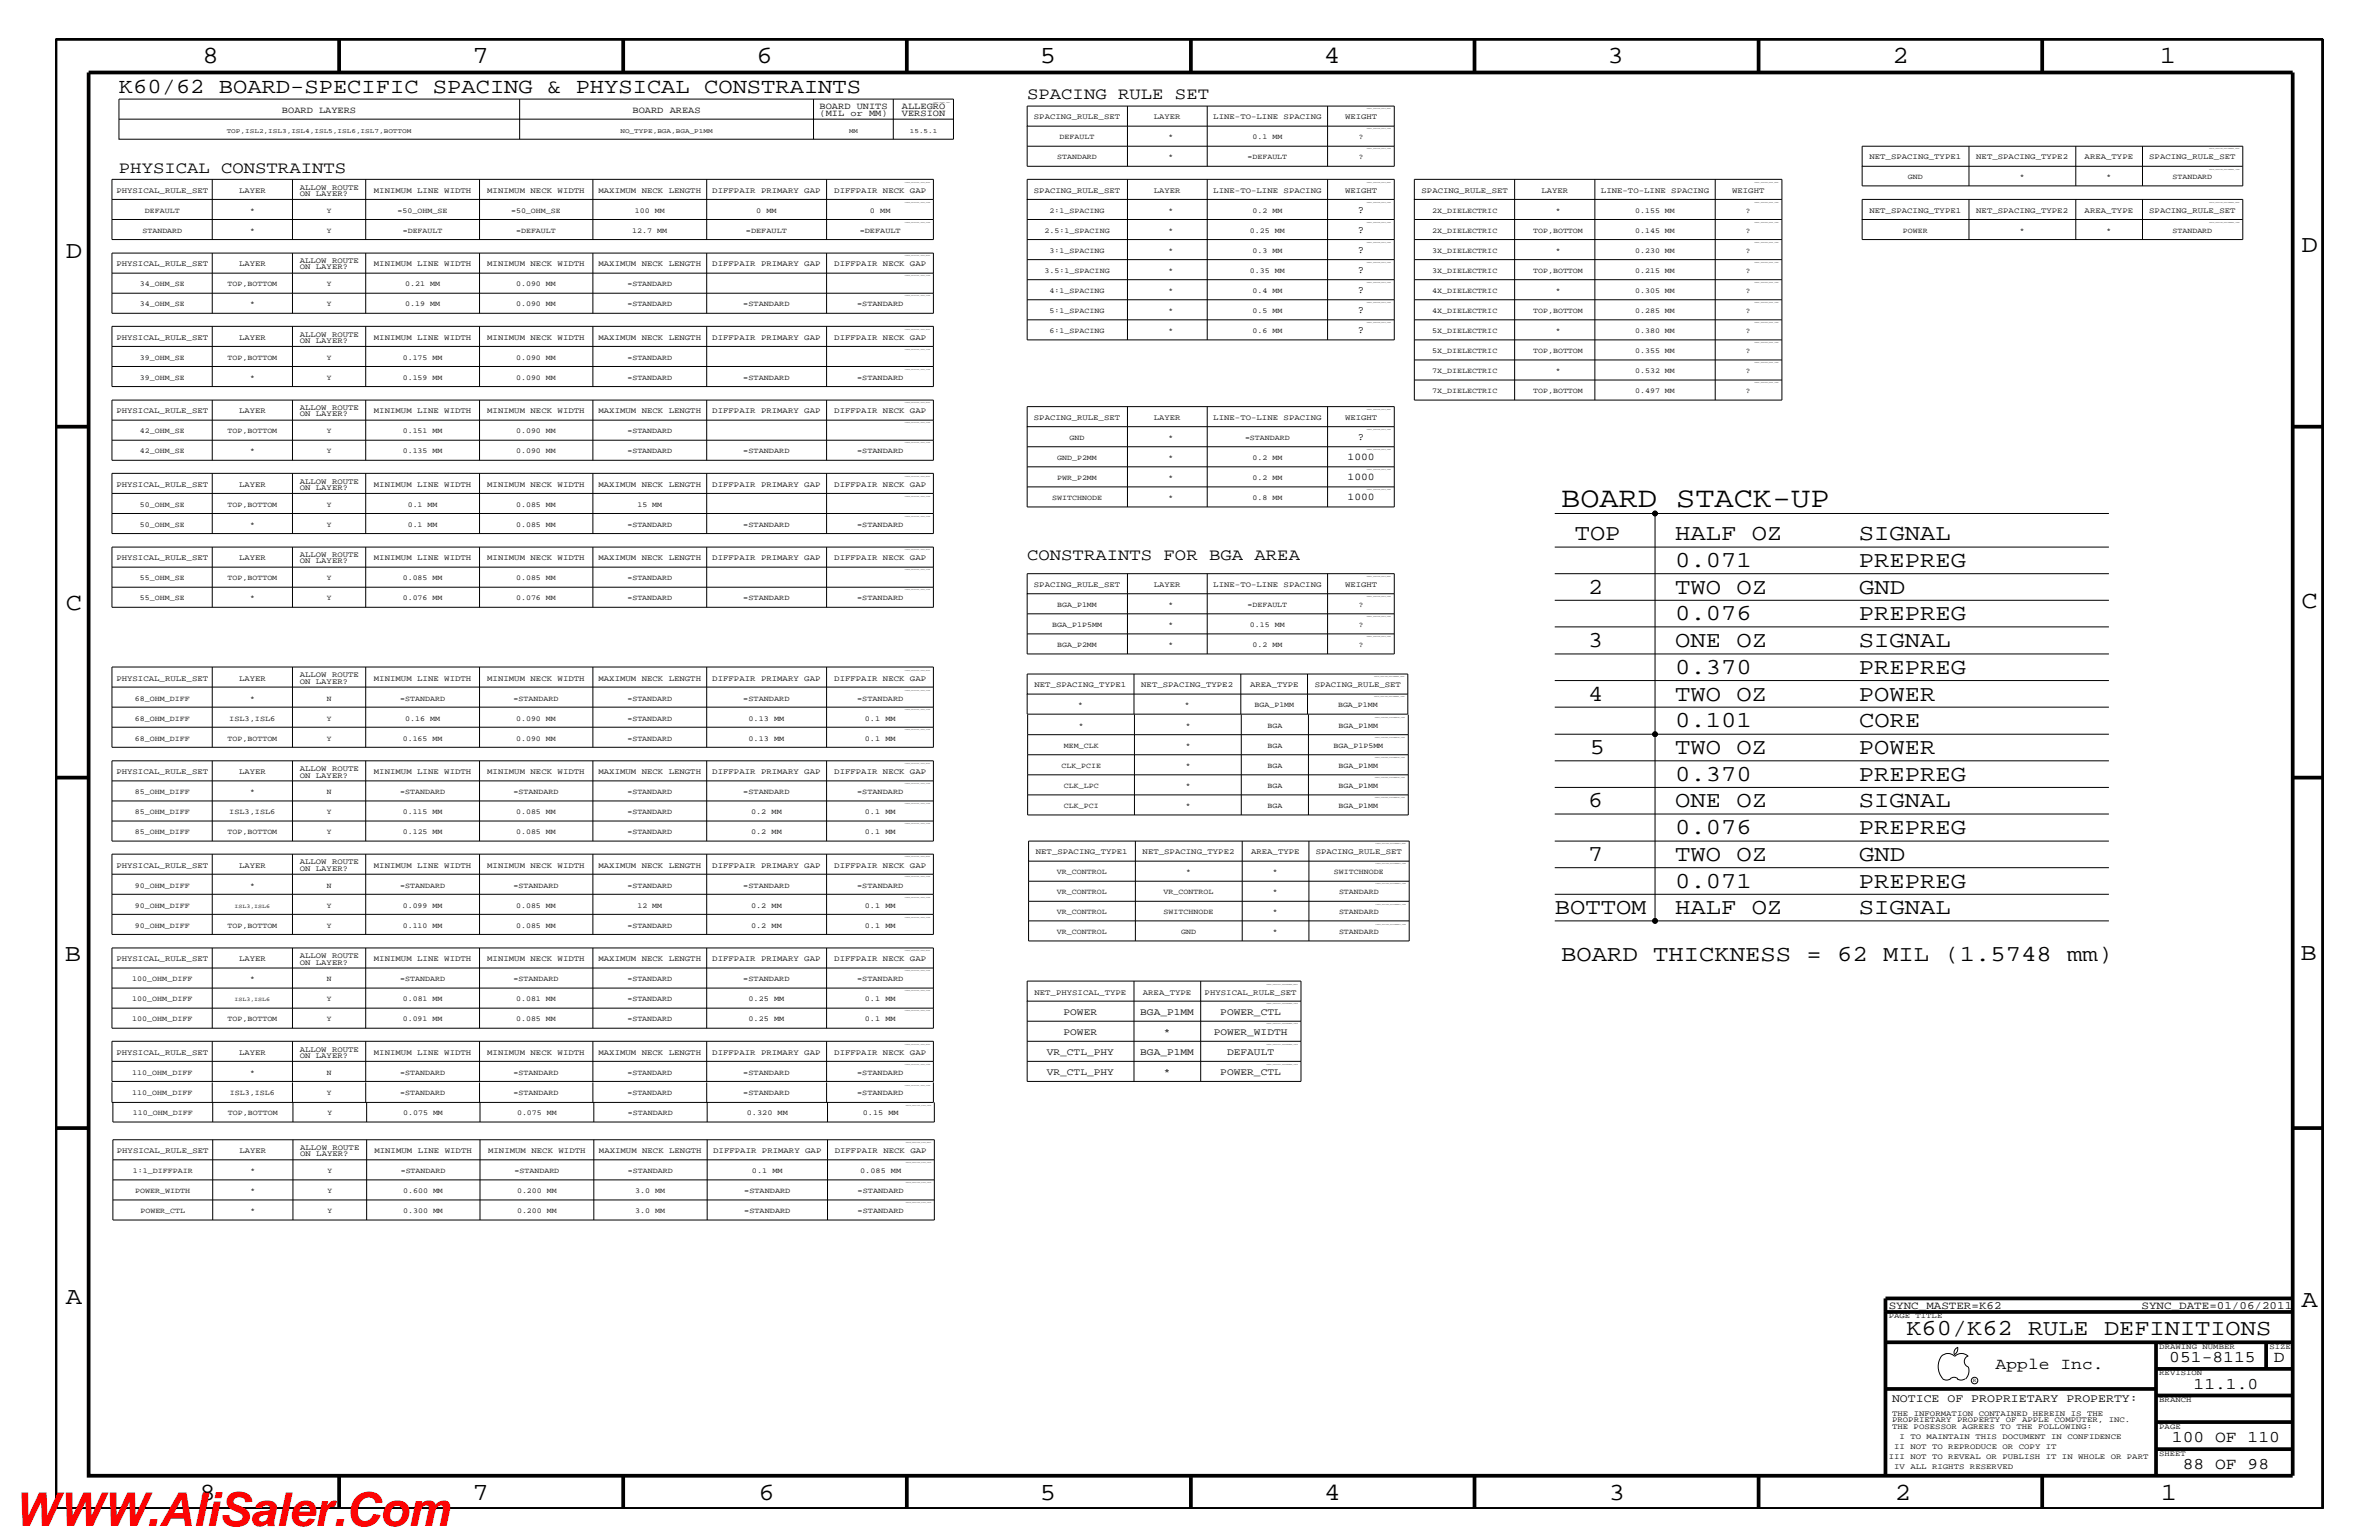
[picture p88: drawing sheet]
<svg xmlns="http://www.w3.org/2000/svg" width="432mm" height="279mm" viewBox="0 0 432 279" stroke-linecap="round" stroke-linejoin="round" font-family="sans-serif">
<defs><g id="words">
<text font-size="8.5" fill="#f00" x="2.5" y="276.8">WWW.AliSaler.Com</text>
<text font-size="5.2" x="283.4" y="92">BOARD STACK-UP</text>
<g font-size="4.5">
<text x="36.7" y="11.5">8</text>
<text x="85.8" y="11.5">7</text>
<text x="137.3" y="11.5">6</text>
<text x="188.7" y="11.5">5</text>
<text x="240.3" y="11.5">4</text>
<text x="291.8" y="11.5">3</text>
<text x="343.5" y="11.5">2</text>
<text x="392" y="11.5">1</text>
<text x="11.9" y="46.8">D</text>
<text x="417.8" y="45.7">D</text>
<text x="11.9" y="110.6">C</text>
<text x="417.7" y="110.3">C</text>
<text x="11.8" y="174.3">B</text>
<text x="417.6" y="174.2">B</text>
<text x="11.9" y="236.7">A</text>
<text x="417.7" y="237.1">A</text>
<text x="36.2" y="272.1">8</text>
<text x="85.8" y="272.1">7</text>
<text x="137.7" y="272.1">6</text>
<text x="188.7" y="272.1">5</text>
<text x="240.4" y="272.1">4</text>
<text x="292" y="272.1">3</text>
<text x="343.9" y="272.1">2</text>
<text x="392.2" y="272.1">1</text>
</g>
<g font-size="4.1">
<text x="285.8" y="98">TOP</text>
<text x="304" y="98">HALF OZ</text>
<text x="337.4" y="98">SIGNAL</text>
<text x="288.3" y="107.7">2</text>
<text x="304" y="102.9">0.071</text>
<text x="304" y="107.7">TWO OZ</text>
<text x="337.4" y="102.9">PREPREG</text>
<text x="337.4" y="107.7">GND</text>
<text x="304" y="112.6">0.076</text>
<text x="337.4" y="112.6">PREPREG</text>
<text x="288.3" y="117.4">3</text>
<text x="304" y="117.4">ONE OZ</text>
<text x="337.4" y="117.4">SIGNAL</text>
<text x="304" y="122.3">0.370</text>
<text x="337.4" y="122.3">PREPREG</text>
<text x="288.3" y="127.1">4</text>
<text x="304" y="131.9">0.101</text>
<text x="304" y="127.1">TWO OZ</text>
<text x="337.4" y="127.1">POWER</text>
<text x="337.4" y="131.9">CORE</text>
<text x="288.6" y="136.8">5</text>
<text x="304" y="136.8">TWO OZ</text>
<text x="337.4" y="136.8">POWER</text>
<text x="304" y="141.7">0.370</text>
<text x="337.4" y="141.7">PREPREG</text>
<text x="288.3" y="146.5">6</text>
<text x="304" y="146.5">ONE OZ</text>
<text x="337.4" y="146.5">SIGNAL</text>
<text x="304" y="151.3">0.076</text>
<text x="337.4" y="151.3">PREPREG</text>
<text x="288.3" y="156.2">7</text>
<text x="304" y="161.1">0.071</text>
<text x="304" y="156.2">TWO OZ</text>
<text x="337.4" y="161.1">PREPREG</text>
<text x="337.4" y="156.2">GND</text>
<text x="282.2" y="165.9">BOTTOM</text>
<text x="304" y="165.9">HALF OZ</text>
<text x="337.4" y="165.9">SIGNAL</text>
<text x="283.4" y="174.4">BOARD THICKNESS = 62 MIL (1.5748 mm)</text>
<text x="346" y="242.3">K60/K62 RULE DEFINITIONS</text>
</g>
<text font-size="3.9" x="21.6" y="16.8">K60/62 BOARD-SPECIFIC SPACING &amp; PHYSICAL CONSTRAINTS</text>
<g font-size="3">
<text x="186.4" y="18">SPACING RULE SET</text>
<text x="21.6" y="31.4">PHYSICAL CONSTRAINTS</text>
<text x="186.4" y="101.6">CONSTRAINTS FOR BGA AREA</text>
<text x="362.2" y="248.4">Apple Inc.</text>
<text x="393.7" y="247.1">051-8115</text>
<text x="398.1" y="252">11.1.0</text>
<text x="412.7" y="247.1">D</text>
<text x="394.2" y="261.6">100 OF 110</text>
<text x="396.2" y="266.6">88 OF 98</text>
</g>
<text font-size="2.1" x="343.4" y="254.4">NOTICE OF PROPRIETARY PROPERTY:</text>
<g font-size="2">
<text x="342.8" y="237.4">SYNC_MASTER=K62</text>
<text x="388.7" y="237.4">SYNC_DATE=01/06/2011</text>
</g>
<g font-size="1.9">
<text x="246.5" y="38.6">?</text>
<text x="246.5" y="45.9">?</text>
<text x="246.5" y="42.3">?</text>
<text x="246.5" y="53.2">?</text>
<text x="246.5" y="49.6">?</text>
<text x="246.5" y="56.8">?</text>
<text x="246.5" y="60.4">?</text>
<text x="244.6" y="83.5">1000</text>
<text x="246.5" y="79.9">?</text>
<text x="244.6" y="87.1">1000</text>
<text x="244.6" y="90.7">1000</text>
</g>
<g font-size="1.8">
<text x="193" y="184.1">POWER</text>
<text x="207" y="184.1">BGA_P1MM</text>
<text x="221.5" y="184.1">POWER_CTL</text>
<text x="190" y="191.4">VR_CTL_PHY</text>
<text x="193" y="187.7">POWER</text>
<text x="207" y="191.4">BGA_P1MM</text>
<text x="211.2" y="187.7">*</text>
<text x="220.3" y="187.7">POWER_WIDTH</text>
<text x="222.7" y="191.4">DEFAULT</text>
<text x="190" y="195">VR_CTL_PHY</text>
<text x="211.2" y="195">*</text>
<text x="221.5" y="195">POWER_CTL</text>
</g>
<g font-size="1.7">
<text x="51.2" y="20.4">BOARD LAYERS</text>
<text x="114.8" y="20.4">BOARD AREAS</text>
<text x="148.8" y="21">(MIL or MM)</text>
<text x="148.8" y="19.8">BOARD UNITS</text>
<text x="163.7" y="21">VERSION</text>
<text x="163.7" y="19.8">ALLEGRO</text>
</g>
<g font-size="1.4">
<text x="187.7" y="21.6">SPACING_RULE_SET</text>
<text x="209.4" y="21.6">LAYER</text>
<text x="220.2" y="21.6">LINE-TO-LINE SPACING</text>
<text x="244.1" y="21.6">WEIGHT</text>
<text x="191.9" y="28.9">STANDARD</text>
<text x="192.3" y="25.3">DEFAULT</text>
<text x="212.1" y="28.9">*</text>
<text x="212.1" y="25.3">*</text>
<text x="226.4" y="28.9">=DEFAULT</text>
<text x="227.3" y="25.3">0.1 MM</text>
<text x="246.6" y="25.3">?</text>
<text x="246.6" y="28.9">?</text>
<text x="339.3" y="28.9">NET_SPACING_TYPE1</text>
<text x="358.7" y="28.9">NET_SPACING_TYPE2</text>
<text x="378.4" y="28.9">AREA_TYPE</text>
<text x="390.1" y="28.9">SPACING_RULE_SET</text>
<text x="21.1" y="35">PHYSICAL_RULE_SET</text>
<text x="43.4" y="35">LAYER</text>
<text x="54.4" y="34.4">ALLOW ROUTE</text>
<text x="54.4" y="35.6">ON LAYER?</text>
<text x="67.9" y="35">MINIMUM LINE WIDTH</text>
<text x="88.4" y="35">MINIMUM NECK WIDTH</text>
<text x="108.6" y="35">MAXIMUM NECK LENGTH</text>
<text x="129.3" y="35">DIFFPAIR PRIMARY GAP</text>
<text x="151.4" y="35">DIFFPAIR NECK GAP</text>
<text x="187.7" y="35">SPACING_RULE_SET</text>
<text x="209.4" y="35">LAYER</text>
<text x="220.2" y="35">LINE-TO-LINE SPACING</text>
<text x="244.1" y="35">WEIGHT</text>
<text x="258" y="35">SPACING_RULE_SET</text>
<text x="279.8" y="35">LAYER</text>
<text x="290.6" y="35">LINE-TO-LINE SPACING</text>
<text x="314.4" y="35">WEIGHT</text>
<text x="346.3" y="32.5">GND</text>
<text x="366.6" y="32.5">*</text>
<text x="382.4" y="32.5">*</text>
<text x="394.3" y="32.5">STANDARD</text>
<text x="26.3" y="38.6">DEFAULT</text>
<text x="45.4" y="38.6">*</text>
<text x="59.4" y="38.6">Y</text>
<text x="72.2" y="38.6">=50_OHM_SE</text>
<text x="92.8" y="38.6">=50_OHM_SE</text>
<text x="115.2" y="38.6">100 MM</text>
<text x="137.2" y="38.6">0 MM</text>
<text x="157.9" y="38.6">0 MM</text>
<text x="190.5" y="38.6">2:1_SPACING</text>
<text x="212.1" y="38.6">*</text>
<text x="227.3" y="38.6">0.2 MM</text>
<text x="259.9" y="38.6">2X_DIELECTRIC</text>
<text x="282.4" y="38.6">*</text>
<text x="296.8" y="38.6">0.155 MM</text>
<text x="316.9" y="38.6">?</text>
<text x="339.3" y="38.6">NET_SPACING_TYPE1</text>
<text x="358.7" y="38.6">NET_SPACING_TYPE2</text>
<text x="378.4" y="38.6">AREA_TYPE</text>
<text x="390.1" y="38.6">SPACING_RULE_SET</text>
<text x="25.9" y="42.3">STANDARD</text>
<text x="45.4" y="42.3">*</text>
<text x="54.4" y="47.7">ALLOW ROUTE</text>
<text x="59.4" y="42.3">Y</text>
<text x="73.1" y="42.3">=DEFAULT</text>
<text x="93.7" y="42.3">=DEFAULT</text>
<text x="114.8" y="42.3">12.7 MM</text>
<text x="135.4" y="42.3">=DEFAULT</text>
<text x="156" y="42.3">=DEFAULT</text>
<text x="189.6" y="42.3">2.5:1_SPACING</text>
<text x="190.5" y="45.9">3:1_SPACING</text>
<text x="212.1" y="45.9">*</text>
<text x="212.1" y="42.3">*</text>
<text x="226.9" y="42.3">0.25 MM</text>
<text x="227.3" y="45.9">0.3 MM</text>
<text x="259.9" y="42.3">2X_DIELECTRIC</text>
<text x="259.9" y="45.9">3X_DIELECTRIC</text>
<text x="278.3" y="42.3">TOP,BOTTOM</text>
<text x="282.4" y="45.9">*</text>
<text x="296.8" y="42.3">0.145 MM</text>
<text x="296.8" y="45.9">0.230 MM</text>
<text x="316.9" y="45.9">?</text>
<text x="316.9" y="42.3">?</text>
<text x="345.4" y="42.3">POWER</text>
<text x="366.6" y="42.3">*</text>
<text x="382.4" y="42.3">*</text>
<text x="394.3" y="42.3">STANDARD</text>
<text x="21.1" y="48.3">PHYSICAL_RULE_SET</text>
<text x="25.4" y="51.9">34_OHM_SE</text>
<text x="41.3" y="51.9">TOP,BOTTOM</text>
<text x="43.4" y="48.3">LAYER</text>
<text x="54.4" y="48.9">ON LAYER?</text>
<text x="59.4" y="51.9">Y</text>
<text x="67.9" y="48.3">MINIMUM LINE WIDTH</text>
<text x="73.5" y="51.9">0.21 MM</text>
<text x="88.4" y="48.3">MINIMUM NECK WIDTH</text>
<text x="93.7" y="51.9">0.090 MM</text>
<text x="108.6" y="48.3">MAXIMUM NECK LENGTH</text>
<text x="113.9" y="51.9">=STANDARD</text>
<text x="129.3" y="48.3">DIFFPAIR PRIMARY GAP</text>
<text x="151.4" y="48.3">DIFFPAIR NECK GAP</text>
<text x="189.6" y="49.6">3.5:1_SPACING</text>
<text x="190.5" y="53.2">4:1_SPACING</text>
<text x="212.1" y="53.2">*</text>
<text x="212.1" y="49.6">*</text>
<text x="226.9" y="49.6">0.35 MM</text>
<text x="227.3" y="53.2">0.4 MM</text>
<text x="259.9" y="49.6">3X_DIELECTRIC</text>
<text x="259.9" y="53.2">4X_DIELECTRIC</text>
<text x="278.3" y="49.6">TOP,BOTTOM</text>
<text x="282.4" y="53.2">*</text>
<text x="296.8" y="49.6">0.215 MM</text>
<text x="296.8" y="53.2">0.305 MM</text>
<text x="316.9" y="53.2">?</text>
<text x="316.9" y="49.6">?</text>
<text x="25.4" y="55.6">34_OHM_SE</text>
<text x="45.4" y="55.6">*</text>
<text x="59.4" y="55.6">Y</text>
<text x="73.5" y="55.6">0.19 MM</text>
<text x="93.7" y="55.6">0.090 MM</text>
<text x="113.9" y="55.6">=STANDARD</text>
<text x="134.9" y="55.6">=STANDARD</text>
<text x="155.6" y="55.6">=STANDARD</text>
<text x="190.5" y="56.8">5:1_SPACING</text>
<text x="212.1" y="56.8">*</text>
<text x="227.3" y="56.8">0.5 MM</text>
<text x="259.9" y="56.8">4X_DIELECTRIC</text>
<text x="278.3" y="56.8">TOP,BOTTOM</text>
<text x="296.8" y="56.8">0.285 MM</text>
<text x="316.9" y="56.8">?</text>
<text x="21.1" y="61.7">PHYSICAL_RULE_SET</text>
<text x="25.4" y="65.3">39_OHM_SE</text>
<text x="41.3" y="65.3">TOP,BOTTOM</text>
<text x="43.4" y="61.7">LAYER</text>
<text x="54.4" y="61.1">ALLOW ROUTE</text>
<text x="54.4" y="62.3">ON LAYER?</text>
<text x="59.4" y="65.3">Y</text>
<text x="67.9" y="61.7">MINIMUM LINE WIDTH</text>
<text x="73.1" y="65.3">0.175 MM</text>
<text x="88.4" y="61.7">MINIMUM NECK WIDTH</text>
<text x="93.7" y="65.3">0.090 MM</text>
<text x="108.6" y="61.7">MAXIMUM NECK LENGTH</text>
<text x="113.9" y="65.3">=STANDARD</text>
<text x="129.3" y="61.7">DIFFPAIR PRIMARY GAP</text>
<text x="151.4" y="61.7">DIFFPAIR NECK GAP</text>
<text x="190.5" y="60.4">6:1_SPACING</text>
<text x="212.1" y="60.4">*</text>
<text x="227.3" y="60.4">0.6 MM</text>
<text x="259.9" y="60.4">5X_DIELECTRIC</text>
<text x="259.9" y="64">5X_DIELECTRIC</text>
<text x="278.3" y="64">TOP,BOTTOM</text>
<text x="282.4" y="60.4">*</text>
<text x="296.8" y="60.4">0.380 MM</text>
<text x="296.8" y="64">0.355 MM</text>
<text x="316.9" y="60.4">?</text>
<text x="316.9" y="64">?</text>
<text x="25.4" y="68.9">39_OHM_SE</text>
<text x="45.4" y="68.9">*</text>
<text x="59.4" y="68.9">Y</text>
<text x="73.1" y="68.9">0.159 MM</text>
<text x="93.7" y="68.9">0.090 MM</text>
<text x="113.9" y="68.9">=STANDARD</text>
<text x="134.9" y="68.9">=STANDARD</text>
<text x="155.6" y="68.9">=STANDARD</text>
<text x="259.9" y="67.7">7X_DIELECTRIC</text>
<text x="259.9" y="71.3">7X_DIELECTRIC</text>
<text x="278.3" y="71.3">TOP,BOTTOM</text>
<text x="282.4" y="67.7">*</text>
<text x="296.8" y="67.7">0.532 MM</text>
<text x="296.8" y="71.3">0.497 MM</text>
<text x="316.9" y="67.7">?</text>
<text x="316.9" y="71.3">?</text>
<text x="21.1" y="75">PHYSICAL_RULE_SET</text>
<text x="43.4" y="75">LAYER</text>
<text x="54.4" y="74.4">ALLOW ROUTE</text>
<text x="54.4" y="75.6">ON LAYER?</text>
<text x="67.9" y="75">MINIMUM LINE WIDTH</text>
<text x="88.4" y="75">MINIMUM NECK WIDTH</text>
<text x="108.6" y="75">MAXIMUM NECK LENGTH</text>
<text x="129.3" y="75">DIFFPAIR PRIMARY GAP</text>
<text x="151.4" y="75">DIFFPAIR NECK GAP</text>
<text x="187.7" y="76.2">SPACING_RULE_SET</text>
<text x="209.4" y="76.2">LAYER</text>
<text x="220.2" y="76.2">LINE-TO-LINE SPACING</text>
<text x="244.1" y="76.2">WEIGHT</text>
<text x="25.4" y="78.6">42_OHM_SE</text>
<text x="25.4" y="82.2">42_OHM_SE</text>
<text x="41.3" y="78.6">TOP,BOTTOM</text>
<text x="45.4" y="82.2">*</text>
<text x="59.4" y="82.2">Y</text>
<text x="59.4" y="78.6">Y</text>
<text x="73.1" y="82.2">0.135 MM</text>
<text x="73.1" y="78.6">0.151 MM</text>
<text x="93.7" y="82.2">0.090 MM</text>
<text x="93.7" y="78.6">0.090 MM</text>
<text x="113.9" y="82.2">=STANDARD</text>
<text x="113.9" y="78.6">=STANDARD</text>
<text x="134.9" y="82.2">=STANDARD</text>
<text x="155.6" y="82.2">=STANDARD</text>
<text x="191.9" y="83.5">GND_P2MM</text>
<text x="194.1" y="79.9">GND</text>
<text x="212.1" y="83.5">*</text>
<text x="212.1" y="79.9">*</text>
<text x="226" y="79.9">=STANDARD</text>
<text x="227.3" y="83.5">0.2 MM</text>
<text x="21.1" y="88.3">PHYSICAL_RULE_SET</text>
<text x="43.4" y="88.3">LAYER</text>
<text x="54.4" y="87.7">ALLOW ROUTE</text>
<text x="54.4" y="88.9">ON LAYER?</text>
<text x="67.9" y="88.3">MINIMUM LINE WIDTH</text>
<text x="88.4" y="88.3">MINIMUM NECK WIDTH</text>
<text x="108.6" y="88.3">MAXIMUM NECK LENGTH</text>
<text x="129.3" y="88.3">DIFFPAIR PRIMARY GAP</text>
<text x="151.4" y="88.3">DIFFPAIR NECK GAP</text>
<text x="191.9" y="87.1">PWR_P2MM</text>
<text x="212.1" y="87.1">*</text>
<text x="227.3" y="87.1">0.2 MM</text>
<text x="25.4" y="92">50_OHM_SE</text>
<text x="25.4" y="95.6">50_OHM_SE</text>
<text x="41.3" y="92">TOP,BOTTOM</text>
<text x="45.4" y="95.6">*</text>
<text x="59.4" y="95.6">Y</text>
<text x="59.4" y="92">Y</text>
<text x="74" y="92">0.1 MM</text>
<text x="74" y="95.6">0.1 MM</text>
<text x="93.7" y="92">0.085 MM</text>
<text x="93.7" y="95.6">0.085 MM</text>
<text x="113.9" y="95.6">=STANDARD</text>
<text x="115.7" y="92">15 MM</text>
<text x="134.9" y="95.6">=STANDARD</text>
<text x="155.6" y="95.6">=STANDARD</text>
<text x="191" y="90.7">SWITCHNODE</text>
<text x="212.1" y="90.7">*</text>
<text x="227.3" y="90.7">0.8 MM</text>
<text x="21.1" y="101.6">PHYSICAL_RULE_SET</text>
<text x="43.4" y="101.6">LAYER</text>
<text x="54.4" y="101">ALLOW ROUTE</text>
<text x="67.9" y="101.6">MINIMUM LINE WIDTH</text>
<text x="88.4" y="101.6">MINIMUM NECK WIDTH</text>
<text x="108.6" y="101.6">MAXIMUM NECK LENGTH</text>
<text x="129.3" y="101.6">DIFFPAIR PRIMARY GAP</text>
<text x="151.4" y="101.6">DIFFPAIR NECK GAP</text>
<text x="25.4" y="105.3">55_OHM_SE</text>
<text x="41.3" y="105.3">TOP,BOTTOM</text>
<text x="54.4" y="102.2">ON LAYER?</text>
<text x="59.4" y="105.3">Y</text>
<text x="73.1" y="105.3">0.085 MM</text>
<text x="93.7" y="105.3">0.085 MM</text>
<text x="113.9" y="105.3">=STANDARD</text>
<text x="187.7" y="106.5">SPACING_RULE_SET</text>
<text x="209.4" y="106.5">LAYER</text>
<text x="220.2" y="106.5">LINE-TO-LINE SPACING</text>
<text x="244.1" y="106.5">WEIGHT</text>
<text x="25.4" y="108.9">55_OHM_SE</text>
<text x="45.4" y="108.9">*</text>
<text x="59.4" y="108.9">Y</text>
<text x="73.1" y="108.9">0.076 MM</text>
<text x="93.7" y="108.9">0.076 MM</text>
<text x="113.9" y="108.9">=STANDARD</text>
<text x="134.9" y="108.9">=STANDARD</text>
<text x="155.6" y="108.9">=STANDARD</text>
<text x="191" y="113.7">BGA_P1P5MM</text>
<text x="191.9" y="110.2">BGA_P1MM</text>
<text x="212.1" y="113.7">*</text>
<text x="212.1" y="110.2">*</text>
<text x="226.4" y="110.2">=DEFAULT</text>
<text x="226.9" y="113.7">0.15 MM</text>
<text x="246.6" y="113.7">?</text>
<text x="246.6" y="110.2">?</text>
<text x="191.9" y="117.4">BGA_P2MM</text>
<text x="212.1" y="117.4">*</text>
<text x="227.3" y="117.4">0.2 MM</text>
<text x="246.6" y="117.4">?</text>
<text x="21.1" y="123.5">PHYSICAL_RULE_SET</text>
<text x="43.4" y="123.5">LAYER</text>
<text x="54.4" y="122.9">ALLOW ROUTE</text>
<text x="54.4" y="124.1">ON LAYER?</text>
<text x="67.9" y="123.5">MINIMUM LINE WIDTH</text>
<text x="88.4" y="123.5">MINIMUM NECK WIDTH</text>
<text x="108.6" y="123.5">MAXIMUM NECK LENGTH</text>
<text x="129.3" y="123.5">DIFFPAIR PRIMARY GAP</text>
<text x="151.4" y="123.5">DIFFPAIR NECK GAP</text>
<text x="187.7" y="124.7">NET_SPACING_TYPE1</text>
<text x="207.1" y="124.7">NET_SPACING_TYPE2</text>
<text x="226.9" y="124.7">AREA_TYPE</text>
<text x="238.6" y="124.7">SPACING_RULE_SET</text>
<text x="24.5" y="127.1">68_OHM_DIFF</text>
<text x="24.5" y="130.8">68_OHM_DIFF</text>
<text x="41.6" y="130.8">ISL3,ISL6</text>
<text x="45.4" y="127.1">*</text>
<text x="59.4" y="127.1">N</text>
<text x="59.4" y="130.8">Y</text>
<text x="72.6" y="127.1">=STANDARD</text>
<text x="73.5" y="130.8">0.16 MM</text>
<text x="93.2" y="127.1">=STANDARD</text>
<text x="93.7" y="130.8">0.090 MM</text>
<text x="113.9" y="127.1">=STANDARD</text>
<text x="113.9" y="130.8">=STANDARD</text>
<text x="134.9" y="127.1">=STANDARD</text>
<text x="135.8" y="130.8">0.13 MM</text>
<text x="155.6" y="127.1">=STANDARD</text>
<text x="157" y="130.8">0.1 MM</text>
<text x="195.7" y="128.3">*</text>
<text x="215.1" y="128.3">*</text>
<text x="227.7" y="128.3">BGA_P1MM</text>
<text x="242.9" y="128.3">BGA_P1MM</text>
<text x="24.5" y="134.4">68_OHM_DIFF</text>
<text x="41.3" y="134.4">TOP,BOTTOM</text>
<text x="59.4" y="134.4">Y</text>
<text x="73.1" y="134.4">0.165 MM</text>
<text x="93.7" y="134.4">0.090 MM</text>
<text x="113.9" y="134.4">=STANDARD</text>
<text x="135.8" y="134.4">0.13 MM</text>
<text x="157" y="134.4">0.1 MM</text>
<text x="193.1" y="135.7">MEM_CLK</text>
<text x="195.8" y="132.1">*</text>
<text x="215.2" y="135.7">*</text>
<text x="215.2" y="132.1">*</text>
<text x="230" y="135.7">BGA</text>
<text x="230" y="132.1">BGA</text>
<text x="242" y="135.7">BGA_P1P5MM</text>
<text x="243" y="132.1">BGA_P1MM</text>
<text x="21.1" y="140.4">PHYSICAL_RULE_SET</text>
<text x="43.4" y="140.4">LAYER</text>
<text x="54.4" y="139.8">ALLOW ROUTE</text>
<text x="54.4" y="141.1">ON LAYER?</text>
<text x="67.9" y="140.4">MINIMUM LINE WIDTH</text>
<text x="88.4" y="140.4">MINIMUM NECK WIDTH</text>
<text x="108.6" y="140.4">MAXIMUM NECK LENGTH</text>
<text x="129.3" y="140.4">DIFFPAIR PRIMARY GAP</text>
<text x="151.4" y="140.4">DIFFPAIR NECK GAP</text>
<text x="192.7" y="139.4">CLK_PCIE</text>
<text x="193.1" y="143">CLK_LPC</text>
<text x="215.2" y="139.4">*</text>
<text x="215.2" y="143">*</text>
<text x="230" y="139.4">BGA</text>
<text x="230" y="143">BGA</text>
<text x="243" y="139.4">BGA_P1MM</text>
<text x="243" y="143">BGA_P1MM</text>
<text x="24.5" y="147.7">85_OHM_DIFF</text>
<text x="24.5" y="144">85_OHM_DIFF</text>
<text x="41.6" y="147.7">ISL3,ISL6</text>
<text x="45.4" y="144">*</text>
<text x="59.4" y="147.7">Y</text>
<text x="59.4" y="144">N</text>
<text x="72.6" y="144">=STANDARD</text>
<text x="73.1" y="147.7">0.115 MM</text>
<text x="93.2" y="144">=STANDARD</text>
<text x="93.7" y="147.7">0.085 MM</text>
<text x="113.9" y="147.7">=STANDARD</text>
<text x="113.9" y="144">=STANDARD</text>
<text x="134.9" y="144">=STANDARD</text>
<text x="136.3" y="147.7">0.2 MM</text>
<text x="155.6" y="144">=STANDARD</text>
<text x="157" y="147.7">0.1 MM</text>
<text x="193.1" y="146.7">CLK_PCI</text>
<text x="215.2" y="146.7">*</text>
<text x="230" y="146.7">BGA</text>
<text x="243" y="146.7">BGA_P1MM</text>
<text x="24.5" y="151.3">85_OHM_DIFF</text>
<text x="41.3" y="151.3">TOP,BOTTOM</text>
<text x="59.4" y="151.3">Y</text>
<text x="73.1" y="151.3">0.125 MM</text>
<text x="93.7" y="151.3">0.085 MM</text>
<text x="113.9" y="151.3">=STANDARD</text>
<text x="136.3" y="151.3">0.2 MM</text>
<text x="157" y="151.3">0.1 MM</text>
<text x="188" y="155">NET_SPACING_TYPE1</text>
<text x="207.4" y="155">NET_SPACING_TYPE2</text>
<text x="227.1" y="155">AREA_TYPE</text>
<text x="238.8" y="155">SPACING_RULE_SET</text>
<text x="21.1" y="157.4">PHYSICAL_RULE_SET</text>
<text x="24.5" y="161.1">90_OHM_DIFF</text>
<text x="43.4" y="157.4">LAYER</text>
<text x="45.4" y="161.1">*</text>
<text x="54.4" y="156.8">ALLOW ROUTE</text>
<text x="54.4" y="158">ON LAYER?</text>
<text x="59.4" y="161.1">N</text>
<text x="67.9" y="157.4">MINIMUM LINE WIDTH</text>
<text x="72.6" y="161.1">=STANDARD</text>
<text x="88.4" y="157.4">MINIMUM NECK WIDTH</text>
<text x="93.2" y="161.1">=STANDARD</text>
<text x="108.6" y="157.4">MAXIMUM NECK LENGTH</text>
<text x="113.9" y="161.1">=STANDARD</text>
<text x="129.3" y="157.4">DIFFPAIR PRIMARY GAP</text>
<text x="134.9" y="161.1">=STANDARD</text>
<text x="151.4" y="157.4">DIFFPAIR NECK GAP</text>
<text x="155.6" y="161.1">=STANDARD</text>
<text x="191.8" y="158.6">VR_CONTROL</text>
<text x="215.3" y="158.6">*</text>
<text x="231.1" y="158.6">*</text>
<text x="242.1" y="158.6">SWITCHNODE</text>
<text x="24.5" y="164.7">90_OHM_DIFF</text>
<text x="59.4" y="164.7">Y</text>
<text x="73.1" y="164.7">0.099 MM</text>
<text x="93.7" y="164.7">0.085 MM</text>
<text x="115.7" y="164.7">12 MM</text>
<text x="136.3" y="164.7">0.2 MM</text>
<text x="157" y="164.7">0.1 MM</text>
<text x="191.8" y="162.2">VR_CONTROL</text>
<text x="191.8" y="165.9">VR_CONTROL</text>
<text x="211.2" y="162.2">VR_CONTROL</text>
<text x="211.2" y="165.9">SWITCHNODE</text>
<text x="231.1" y="162.2">*</text>
<text x="231.1" y="165.9">*</text>
<text x="243" y="162.2">STANDARD</text>
<text x="243" y="165.9">STANDARD</text>
<text x="24.5" y="168.3">90_OHM_DIFF</text>
<text x="41.3" y="168.3">TOP,BOTTOM</text>
<text x="54.4" y="173.8">ALLOW ROUTE</text>
<text x="59.4" y="168.3">Y</text>
<text x="73.1" y="168.3">0.110 MM</text>
<text x="93.7" y="168.3">0.085 MM</text>
<text x="113.9" y="168.3">=STANDARD</text>
<text x="136.3" y="168.3">0.2 MM</text>
<text x="157" y="168.3">0.1 MM</text>
<text x="191.8" y="169.5">VR_CONTROL</text>
<text x="214.4" y="169.5">GND</text>
<text x="231.1" y="169.5">*</text>
<text x="243" y="169.5">STANDARD</text>
<text x="21.1" y="174.4">PHYSICAL_RULE_SET</text>
<text x="24" y="178">100_OHM_DIFF</text>
<text x="43.4" y="174.4">LAYER</text>
<text x="45.4" y="178">*</text>
<text x="54.4" y="175">ON LAYER?</text>
<text x="59.4" y="178">N</text>
<text x="67.9" y="174.4">MINIMUM LINE WIDTH</text>
<text x="72.6" y="178">=STANDARD</text>
<text x="88.4" y="174.4">MINIMUM NECK WIDTH</text>
<text x="93.2" y="178">=STANDARD</text>
<text x="108.6" y="174.4">MAXIMUM NECK LENGTH</text>
<text x="113.9" y="178">=STANDARD</text>
<text x="129.3" y="174.4">DIFFPAIR PRIMARY GAP</text>
<text x="134.9" y="178">=STANDARD</text>
<text x="151.4" y="174.4">DIFFPAIR NECK GAP</text>
<text x="155.6" y="178">=STANDARD</text>
<text x="24" y="185.3">100_OHM_DIFF</text>
<text x="24" y="181.6">100_OHM_DIFF</text>
<text x="41.3" y="185.3">TOP,BOTTOM</text>
<text x="59.4" y="185.3">Y</text>
<text x="59.4" y="181.6">Y</text>
<text x="73.1" y="185.3">0.091 MM</text>
<text x="73.1" y="181.6">0.081 MM</text>
<text x="93.7" y="185.3">0.085 MM</text>
<text x="93.7" y="181.6">0.081 MM</text>
<text x="113.9" y="185.3">=STANDARD</text>
<text x="113.9" y="181.6">=STANDARD</text>
<text x="135.8" y="185.3">0.25 MM</text>
<text x="135.8" y="181.6">0.25 MM</text>
<text x="157" y="185.3">0.1 MM</text>
<text x="157" y="181.6">0.1 MM</text>
<text x="187.7" y="180.5">NET_PHYSICAL_TYPE</text>
<text x="207.4" y="180.5">AREA_TYPE</text>
<text x="218.7" y="180.5">PHYSICAL_RULE_SET</text>
<text x="21.1" y="191.4">PHYSICAL_RULE_SET</text>
<text x="43.4" y="191.4">LAYER</text>
<text x="54.4" y="190.8">ALLOW ROUTE</text>
<text x="54.4" y="192">ON LAYER?</text>
<text x="67.9" y="191.4">MINIMUM LINE WIDTH</text>
<text x="88.4" y="191.4">MINIMUM NECK WIDTH</text>
<text x="108.6" y="191.4">MAXIMUM NECK LENGTH</text>
<text x="129.3" y="191.4">DIFFPAIR PRIMARY GAP</text>
<text x="151.4" y="191.4">DIFFPAIR NECK GAP</text>
<text x="24" y="195">110_OHM_DIFF</text>
<text x="45.4" y="195">*</text>
<text x="59.4" y="195">N</text>
<text x="72.6" y="195">=STANDARD</text>
<text x="93.2" y="195">=STANDARD</text>
<text x="113.9" y="195">=STANDARD</text>
<text x="134.9" y="195">=STANDARD</text>
<text x="155.6" y="195">=STANDARD</text>
<text x="24" y="198.7">110_OHM_DIFF</text>
<text x="24.1" y="202.4">110_OHM_DIFF</text>
<text x="41.4" y="202.4">TOP,BOTTOM</text>
<text x="41.7" y="198.7">ISL3,ISL6</text>
<text x="59.4" y="198.7">Y</text>
<text x="59.4" y="202.4">Y</text>
<text x="72.6" y="198.7">=STANDARD</text>
<text x="73.2" y="202.4">0.075 MM</text>
<text x="93.2" y="198.7">=STANDARD</text>
<text x="93.9" y="202.4">0.075 MM</text>
<text x="113.9" y="198.7">=STANDARD</text>
<text x="114" y="202.4">=STANDARD</text>
<text x="134.9" y="198.7">=STANDARD</text>
<text x="135.6" y="202.4">0.320 MM</text>
<text x="155.6" y="198.7">=STANDARD</text>
<text x="156.6" y="202.4">0.15 MM</text>
<text x="21.2" y="209.2">PHYSICAL_RULE_SET</text>
<text x="43.5" y="209.2">LAYER</text>
<text x="54.5" y="208.6">ALLOW ROUTE</text>
<text x="54.5" y="209.7">ON LAYER?</text>
<text x="67.9" y="209.2">MINIMUM LINE WIDTH</text>
<text x="88.6" y="209.2">MINIMUM NECK WIDTH</text>
<text x="108.7" y="209.2">MAXIMUM NECK LENGTH</text>
<text x="129.5" y="209.2">DIFFPAIR PRIMARY GAP</text>
<text x="151.5" y="209.2">DIFFPAIR NECK GAP</text>
<text x="24.1" y="212.8">1:1_DIFFPAIR</text>
<text x="45.5" y="212.8">*</text>
<text x="59.4" y="212.8">Y</text>
<text x="72.7" y="212.8">=STANDARD</text>
<text x="93.4" y="212.8">=STANDARD</text>
<text x="114" y="212.8">=STANDARD</text>
<text x="136.5" y="212.8">0.1 MM</text>
<text x="156.1" y="212.8">0.085 MM</text>
<text x="24.6" y="216.4">POWER_WIDTH</text>
<text x="25.5" y="220.1">POWER_CTL</text>
<text x="45.5" y="216.4">*</text>
<text x="45.5" y="220.1">*</text>
<text x="59.4" y="216.4">Y</text>
<text x="59.4" y="220.1">Y</text>
<text x="73.2" y="216.4">0.600 MM</text>
<text x="73.2" y="220.1">0.300 MM</text>
<text x="93.9" y="216.4">0.200 MM</text>
<text x="93.9" y="220.1">0.200 MM</text>
<text x="115.3" y="216.4">3.0 MM</text>
<text x="115.3" y="220.1">3.0 MM</text>
<text x="135.1" y="216.4">=STANDARD</text>
<text x="135.1" y="220.1">=STANDARD</text>
<text x="155.7" y="216.4">=STANDARD</text>
<text x="155.7" y="220.1">=STANDARD</text>
<text x="342.8" y="239.2">PAGE TITLE</text>
<text x="391.9" y="244.7">DRAWING NUMBER</text>
<text x="411.9" y="244.7">SIZE</text>
<text x="391.9" y="249.5">REVISION</text>
<text x="343.4" y="256.8">THE INFORMATION CONTAINED HEREIN IS THE</text>
<text x="391.9" y="254.4">BRANCH</text>
<text x="343.4" y="259.3">THE POSESSOR AGREES TO THE FOLLOWING:</text>
<text x="343.4" y="258">PROPRIETARY PROPERTY OF APPLE COMPUTER, INC.</text>
<text x="343.8" y="262.9">II NOT TO REPRODUCE OR COPY IT</text>
<text x="344.8" y="261.1">I TO MAINTAIN THIS DOCUMENT IN CONFIDENCE</text>
<text x="391.9" y="259.3">PAGE</text>
<text x="342.8" y="264.7">III NOT TO REVEAL OR PUBLISH IT IN WHOLE OR PART</text>
<text x="343.8" y="266.6">IV ALL RIGHTS RESERVED</text>
<text x="391.9" y="264.1">SHEET</text>
</g>
<g font-size="1.2">
<text x="41.1" y="24.1">TOP,ISL2,ISL3,ISL4,ISL5,ISL6,ISL7,BOTTOM</text>
<text x="112.6" y="24.1">NO_TYPE,BGA,BGA_P1MM</text>
<text x="154.1" y="24.1">MM</text>
<text x="165.1" y="24.1">15.5.1</text>
</g>
<g font-size="1">
<text x="42.6" y="164.7">ISL3,ISL6</text>
<text x="42.6" y="181.6">ISL3,ISL6</text>
<text x="358.1" y="250.7">R</text>
</g>
<g font-size=".3">
<text x="169.4" y="18.7">TABLE_BOARD_INFO</text>
<text x="248.1" y="19.8">TABLE_SPACING_RULE_HEAD</text>
<text x="248.1" y="23.5">TABLE_SPACING_RULE_ITEM</text>
<text x="248.1" y="27.1">TABLE_SPACING_RULE_ITEM</text>
<text x="401" y="27.1">TABLE_SPACING_ASSIGNMENT_HEAD</text>
<text x="164.3" y="33.1">TABLE_PHYSICAL_RULE_HEAD</text>
<text x="248.1" y="33.1">TABLE_SPACING_RULE_HEAD</text>
<text x="318.4" y="33.1">TABLE_SPACING_RULE_HEAD</text>
<text x="401" y="30.8">TABLE_SPACING_ASSIGNMENT_ITEM</text>
<text x="164.3" y="36.8">TABLE_PHYSICAL_RULE_ITEM</text>
<text x="164.3" y="40.4">TABLE_PHYSICAL_RULE_ITEM</text>
<text x="248.1" y="40.4">TABLE_SPACING_RULE_ITEM</text>
<text x="248.1" y="36.8">TABLE_SPACING_RULE_ITEM</text>
<text x="318.4" y="40.4">TABLE_SPACING_RULE_ITEM</text>
<text x="318.4" y="36.8">TABLE_SPACING_RULE_ITEM</text>
<text x="401" y="36.8">TABLE_SPACING_ASSIGNMENT_HEAD</text>
<text x="401" y="40.4">TABLE_SPACING_ASSIGNMENT_ITEM</text>
<text x="164.3" y="46.5">TABLE_PHYSICAL_RULE_HEAD</text>
<text x="248.1" y="47.7">TABLE_SPACING_RULE_ITEM</text>
<text x="248.1" y="44.1">TABLE_SPACING_RULE_ITEM</text>
<text x="318.4" y="44.1">TABLE_SPACING_RULE_ITEM</text>
<text x="318.4" y="47.7">TABLE_SPACING_RULE_ITEM</text>
<text x="164.3" y="53.8">TABLE_PHYSICAL_RULE_ITEM</text>
<text x="164.3" y="50.2">TABLE_PHYSICAL_RULE_ITEM</text>
<text x="248.1" y="51.3">TABLE_SPACING_RULE_ITEM</text>
<text x="318.4" y="51.3">TABLE_SPACING_RULE_ITEM</text>
<text x="164.3" y="59.8">TABLE_PHYSICAL_RULE_HEAD</text>
<text x="248.1" y="55">TABLE_SPACING_RULE_ITEM</text>
<text x="248.1" y="58.6">TABLE_SPACING_RULE_ITEM</text>
<text x="318.4" y="55">TABLE_SPACING_RULE_ITEM</text>
<text x="318.4" y="58.6">TABLE_SPACING_RULE_ITEM</text>
<text x="164.3" y="63.4">TABLE_PHYSICAL_RULE_ITEM</text>
<text x="318.4" y="62.3">TABLE_SPACING_RULE_ITEM</text>
<text x="318.4" y="65.9">TABLE_SPACING_RULE_ITEM</text>
<text x="164.3" y="67.1">TABLE_PHYSICAL_RULE_ITEM</text>
<text x="318.4" y="69.5">TABLE_SPACING_RULE_ITEM</text>
<text x="164.3" y="76.8">TABLE_PHYSICAL_RULE_ITEM</text>
<text x="164.3" y="73.2">TABLE_PHYSICAL_RULE_HEAD</text>
<text x="248.1" y="74.4">TABLE_SPACING_RULE_HEAD</text>
<text x="164.3" y="80.5">TABLE_PHYSICAL_RULE_ITEM</text>
<text x="248.1" y="78">TABLE_SPACING_RULE_ITEM</text>
<text x="248.1" y="81.6">TABLE_SPACING_RULE_ITEM</text>
<text x="164.3" y="86.5">TABLE_PHYSICAL_RULE_HEAD</text>
<text x="248.1" y="85.3">TABLE_SPACING_RULE_ITEM</text>
<text x="248.1" y="88.9">TABLE_SPACING_RULE_ITEM</text>
<text x="164.3" y="93.8">TABLE_PHYSICAL_RULE_ITEM</text>
<text x="164.3" y="90.1">TABLE_PHYSICAL_RULE_ITEM</text>
<text x="164.3" y="99.9">TABLE_PHYSICAL_RULE_HEAD</text>
<text x="164.3" y="103.5">TABLE_PHYSICAL_RULE_ITEM</text>
<text x="164.3" y="107.1">TABLE_PHYSICAL_RULE_ITEM</text>
<text x="248.1" y="104.7">TABLE_SPACING_RULE_HEAD</text>
<text x="248.1" y="108.3">TABLE_SPACING_RULE_ITEM</text>
<text x="248.1" y="112">TABLE_SPACING_RULE_ITEM</text>
<text x="248.1" y="115.6">TABLE_SPACING_RULE_ITEM</text>
<text x="164.3" y="121.7">TABLE_PHYSICAL_RULE_HEAD</text>
<text x="164.3" y="125.3">TABLE_PHYSICAL_RULE_ITEM</text>
<text x="249.4" y="122.9">TABLE_SPACING_ASSIGNMENT_HEAD</text>
<text x="164.3" y="128.9">TABLE_PHYSICAL_RULE_ITEM</text>
<text x="249.4" y="126.5">TABLE_SPACING_ASSIGNMENT_ITEM</text>
<text x="249.5" y="130.2">TABLE_SPACING_ASSIGNMENT_ITEM</text>
<text x="164.3" y="132.5">TABLE_PHYSICAL_RULE_ITEM</text>
<text x="249.5" y="133.9">TABLE_SPACING_ASSIGNMENT_ITEM</text>
<text x="249.5" y="137.5">TABLE_SPACING_ASSIGNMENT_ITEM</text>
<text x="164.3" y="142.3">TABLE_PHYSICAL_RULE_ITEM</text>
<text x="164.3" y="138.6">TABLE_PHYSICAL_RULE_HEAD</text>
<text x="249.5" y="141.2">TABLE_SPACING_ASSIGNMENT_ITEM</text>
<text x="164.3" y="145.9">TABLE_PHYSICAL_RULE_ITEM</text>
<text x="164.3" y="149.5">TABLE_PHYSICAL_RULE_ITEM</text>
<text x="249.5" y="144.8">TABLE_SPACING_ASSIGNMENT_ITEM</text>
<text x="164.3" y="155.6">TABLE_PHYSICAL_RULE_HEAD</text>
<text x="249.7" y="153.2">TABLE_SPACING_ASSIGNMENT_HEAD</text>
<text x="164.3" y="159.2">TABLE_PHYSICAL_RULE_ITEM</text>
<text x="249.7" y="156.8">TABLE_SPACING_ASSIGNMENT_ITEM</text>
<text x="249.7" y="160.5">TABLE_SPACING_ASSIGNMENT_ITEM</text>
<text x="164.3" y="166.5">TABLE_PHYSICAL_RULE_ITEM</text>
<text x="164.3" y="162.8">TABLE_PHYSICAL_RULE_ITEM</text>
<text x="249.7" y="167.8">TABLE_SPACING_ASSIGNMENT_ITEM</text>
<text x="249.7" y="164.1">TABLE_SPACING_ASSIGNMENT_ITEM</text>
<text x="164.3" y="172.6">TABLE_PHYSICAL_RULE_HEAD</text>
<text x="164.3" y="176.2">TABLE_PHYSICAL_RULE_ITEM</text>
<text x="164.3" y="179.9">TABLE_PHYSICAL_RULE_ITEM</text>
<text x="229.9" y="178.7">TABLE_PHYSICAL_ASSIGNMENT_HEAD</text>
<text x="164.3" y="183.5">TABLE_PHYSICAL_RULE_ITEM</text>
<text x="229.9" y="185.9">TABLE_PHYSICAL_ASSIGNMENT_ITEM</text>
<text x="229.9" y="182.2">TABLE_PHYSICAL_ASSIGNMENT_ITEM</text>
<text x="164.3" y="189.5">TABLE_PHYSICAL_RULE_HEAD</text>
<text x="229.9" y="189.5">TABLE_PHYSICAL_ASSIGNMENT_ITEM</text>
<text x="164.3" y="197">TABLE_PHYSICAL_RULE_ITEM</text>
<text x="164.3" y="193.2">TABLE_PHYSICAL_RULE_ITEM</text>
<text x="229.9" y="193.2">TABLE_PHYSICAL_ASSIGNMENT_ITEM</text>
<text x="164.4" y="200.6">TABLE_PHYSICAL_RULE_ITEM</text>
<text x="164.4" y="207.4">TABLE_PHYSICAL_RULE_HEAD</text>
<text x="164.4" y="214.7">TABLE_PHYSICAL_RULE_ITEM</text>
<text x="164.4" y="211">TABLE_PHYSICAL_RULE_ITEM</text>
<text x="164.4" y="218.3">TABLE_PHYSICAL_RULE_ITEM</text>
</g>
</g></defs>
<g fill="none" stroke="#000" stroke-width=".18">
<path d="M21.6 18h151.5v7.3h-151.5zM94.3 18v7.3M147.7 18v7.3M162.1 18v7.3M204.6 19.2v11M219.1 19.2v11M241 19.2v11M20.3 36.2h149.1M20.3 32.5h149.1v11h-149.1zM20.3 39.8h149.1M21.6 21.6h151.5M38.5 32.5v11"/>
<path d="M53.1 32.5v11M66.4 32.5v11M87 32.5v11M107.6 32.5v11M128.3 32.5v11M150 32.5v11M186.4 39.8h66.7M186.4 26.5h66.7M204.6 32.5v29.2M219.1 32.5v29.2M241 32.5v29.2M253.1 22.9h-66.7v-3.7h66.7v11h-66.7v-7.3"/>
<path d="M253.1 36.2h-66.7v-3.7h66.7v29.2h-66.7v-25.5M256.7 39.8h66.7M274.9 32.5v40.1M289.5 32.5v40.1M311.3 32.5v40.1M323.4 36.2h-66.7v-3.7h66.7v40.1h-66.7v-36.4M338 39.8v3.7h69.1v-7.3h-69.1v3.6h69.1M338 30.2v3.5h69.1v-7.2h-69.1v3.7h69.1M357.4 26.5v7.2M357.4 36.2v7.3M376.8 26.5v7.2M376.8 36.2v7.3"/>
<path d="M388.9 26.5v7.2M388.9 36.2v7.3M20.3 49.6h149.1M20.3 53.2h149.1M20.3 45.9h149.1v10.9h-149.1zM20.3 59.2h149.1v10.9h-149.1zM38.5 45.9v10.9M38.5 59.2v10.9M53.1 45.9v10.9M53.1 59.2v10.9M66.4 45.9v10.9M66.4 59.2v10.9"/>
<path d="M87 45.9v10.9M87 59.2v10.9M107.6 45.9v10.9M107.6 59.2v10.9M128.3 45.9v10.9M128.3 59.2v10.9M150 45.9v10.9M150 59.2v10.9M186.4 43.5h66.7M186.4 54.4h66.7M186.4 47.1h66.7M186.4 50.7h66.7"/>
<path d="M186.4 58h66.7M256.7 43.5h66.7M256.7 54.4h66.7M256.7 47.1h66.7M256.7 50.7h66.7M256.7 58h66.7M20.3 79.9h149.1M20.3 76.2h149.1M20.3 66.5h149.1M20.3 62.9h149.1M20.3 72.6h149.1v10.9h-149.1zM38.5 72.6v10.9"/>
<path d="M53.1 72.6v10.9M66.4 72.6v10.9M87 72.6v10.9M107.6 72.6v10.9M128.3 72.6v10.9M150 72.6v10.9M204.6 73.8v18.2M219.1 73.8v18.2M241 73.8v18.2M253.1 77.4h-66.7v-3.6h66.7v18.2h-66.7v-14.6M256.7 65.3h66.7M256.7 61.7h66.7"/>
<path d="M256.7 68.9h66.7M20.3 89.5h149.1M20.3 93.2h149.1M20.3 85.9h149.1v10.9h-149.1zM20.3 99.3h149.1v10.9h-149.1zM38.5 85.9v10.9M38.5 99.3v10.9M53.1 85.9v10.9M53.1 99.3v10.9M66.4 85.9v10.9M66.4 99.3v10.9M87 85.9v10.9"/>
<path d="M87 99.3v10.9M107.6 85.9v10.9M107.6 99.3v10.9M128.3 85.9v10.9M128.3 99.3v10.9M150 85.9v10.9M150 99.3v10.9M186.4 81.1h66.7M186.4 84.7h66.7M186.4 88.3h66.7M282.2 93.2h100.6M282.2 99.3h100.6"/>
<path d="M300.4 93.2v40h-18.2M20.3 102.9h149.1M20.3 106.5h149.1M186.4 111.4h66.7M186.4 115h66.7M204.6 104.1v14.5M219.1 104.1v14.5M241 104.1v14.5M253.1 107.7h-66.7v-3.6h66.7v14.5h-66.7v-10.9M282.2 104.1h100.6M282.2 118.6h100.6M282.2 108.9h100.6"/>
<path d="M282.2 113.7h100.6M20.3 124.7h149.1M20.3 131.9h149.1M20.3 128.3h149.1M20.3 121h149.1v14.6h-149.1zM20.3 138h149.1v14.6h-149.1zM38.5 121v14.6M38.5 138v14.6M53.1 121v14.6M53.1 138v14.6M66.4 121v14.6M66.4 138v14.6"/>
<path d="M87 121v14.6M87 138v14.6M107.6 121v14.6M107.6 138v14.6M128.3 121v14.6M128.3 138v14.6M150 121v14.6M150 138v14.6M186.4 125.9v3.7h69.1v-7.3h-69.1v3.6h69.1M186.5 133.3h69.1M186.5 136.9h69.1M186.5 129.7v18.2h69.1v-18.2"/>
<path d="M205.8 122.3v7.3M205.9 129.7v18.2M225.2 122.3v7.3M225.3 129.7v18.2M237.3 122.3v7.3M237.5 129.7v18.2M282.2 138h100.6M282.2 128.3h100.6M282.2 123.5h100.6M382.8 133.2h-82.4v33.9h82.4M20.3 145.3h149.1M20.3 141.7h149.1"/>
<path d="M20.3 149h149.1M20.3 158.6h149.1M20.3 155h149.1v14.5h-149.1zM38.5 155v14.5M53.1 155v14.5M66.4 155v14.5M87 155v14.5M107.6 155v14.5M128.3 155v14.5M150 155v14.5M186.5 144.2h69.1M186.5 140.6h69.1"/>
<path d="M186.7 159.9h69.1M186.7 156.2v14.5h69.1v-18.1h-69.1v3.6h69.1M206.1 152.6v18.1M225.5 152.6v18.1M237.6 152.6v18.1M282.2 152.6h100.6M282.2 157.4h100.6M282.2 147.7h100.6M282.2 142.9h100.6M20.3 165.9h149.1M20.3 162.2h149.1M20.3 179.3h149.1"/>
<path d="M20.3 175.6h149.1M20.3 172h149.1v14.5h-149.1zM38.5 172v14.5M53.1 172v14.5M66.4 172v14.5M87 172v14.5M107.6 172v14.5M128.3 172v14.5M150 172v14.5M186.7 167.1h69.1M186.7 163.5h69.1M205.8 178v18.2"/>
<path d="M217.9 178v18.2M282.2 167.1h18.2M282.2 162.2h100.6M20.3 188.9h149.1v7.3h-149.1zM20.3 192.6h149.1M20.3 182.9h149.1M20.3 196.4v3.6h149.1v-3.6M38.5 188.9v7.3M38.5 196.4v3.6M53.1 188.9v7.3M53.1 196.4v3.6M66.4 188.9v7.3"/>
<path d="M66.4 196.4v3.6M87 188.9v7.3M87 196.4v3.6M107.6 188.9v7.3M107.6 196.4v3.6M128.3 188.9v7.3M128.3 196.4v3.6M150 188.9v7.3M150 196.4v3.6M186.4 192.6h49.7M186.4 188.9h49.7M186.4 185.3h49.7"/>
<path d="M236.1 181.6h-49.7v-3.6h49.7v18.2h-49.7v-14.6M20.5 200v3.6h149.1v-3.6M20.5 206.8h149.1v14.5h-149.1zM20.5 210.4h149.1M20.5 217.7h149.1M20.5 214.1h149.1M38.6 200v3.6M38.6 206.8v14.5M53.2 200v3.6M53.2 206.8v14.5M66.5 200v3.6M66.5 206.8v14.5"/>
<path d="M87.1 200v3.6M87.1 206.8v14.5M107.8 200v3.6M107.8 206.8v14.5M128.4 200v3.6M128.4 206.8v14.5M150.2 200v3.6M150.2 206.8v14.5M352.3 246.1a1.69 1.69 0 0 1 2.5 0 1.72 1.72 0 0 1 2.4 0M352.4 246a3.2 3.2 0 0 0 .4 4.3l.8 .1 .4-.2M354 250.2l.7-.3 .7 .3M355.2 250.2l.7 .2 .7-.2"/>
<path d="M355.3 244.4v.3a1.18 1.18 0 0 1-.6 1.1M355.4 244.4a.99 .99 0 0 0-.6 1.4M357.2 246a1.04 1.04 0 0 0-.7 1 1.04 1.04 0 0 0 .7 1M357.3 248l.1 .7a2.11 2.11 0 0 1-.6 1.5"/>
<circle cx="300.4" cy="93.2" r=".42"/>
<circle cx="300.4" cy="133.2" r=".42"/>
<circle cx="300.4" cy="167.1" r=".42"/>
<circle cx="358.4" cy="250.5" r=".59"/>
</g>
<g fill="none" stroke="#000" stroke-width=".68" stroke-linecap="butt">
<path d="M10.1 7.1h411.5v266.7h-411.5zM16.1 13.2h400v254.5h-400zM61.6 7.1v6.1M113.1 7.1v6.1M164.6 7.1v6.1M216.2 7.1v6.1M267.6 7.1v6.1M319.2 7.1v6.1M370.7 7.1v6.1M10.1 77.4h6M416.1 77.4h5.5M10.1 141.1h6"/>
<path d="M416.1 141.1h5.5M10.1 204.7h6M416.1 204.7h5.5M342.2 238h73.9M416.1 235.6h-73.9v32.1M342.2 252h49.1M342.2 243.5h73.9M391.3 258h24.8M391.3 253.2h24.8M391.3 248.4h24.8M391.3 243.5v24.2M411.3 243.5v4.9"/>
<path d="M61.6 267.7v6.1M113.1 267.7v6.1M164.6 267.7v6.1M216.2 268v5.8M267.6 267.7v6.1M319.2 267.7v6.1M370.7 267.7v6.1M391.3 262.9h24.8"/>
</g>
<g fill="#000">
<circle cx="300.4" cy="93.2" r=".42"/>
<circle cx="300.4" cy="133.2" r=".42"/>
<circle cx="300.4" cy="167.1" r=".42"/>
</g>
<use href="#words"/>
</svg>
